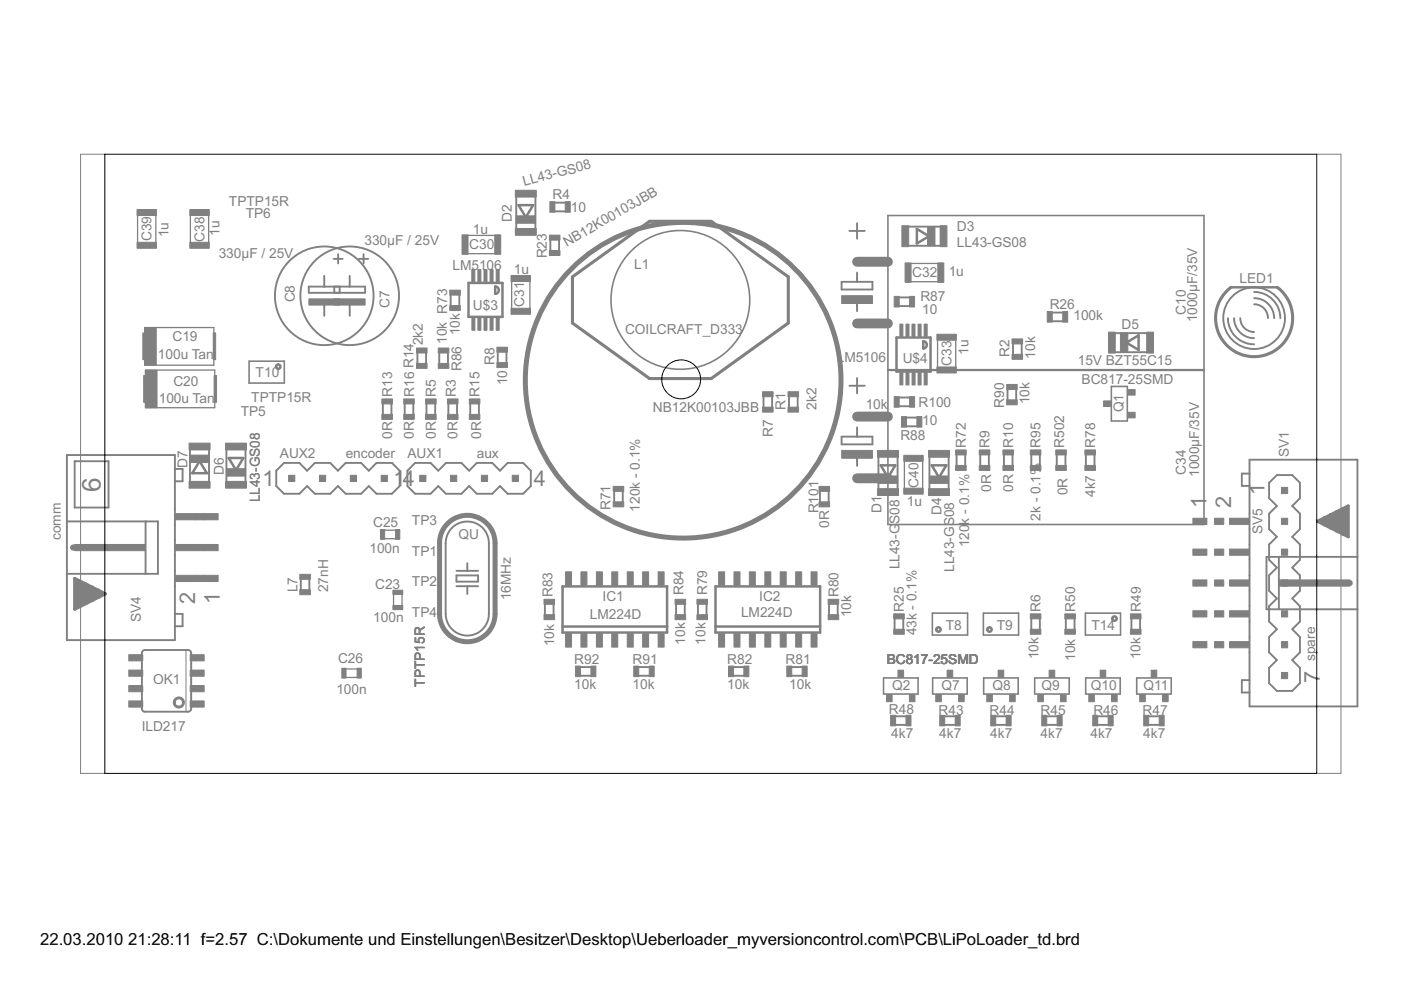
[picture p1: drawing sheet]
<svg xmlns="http://www.w3.org/2000/svg" width="297mm" height="210mm" viewBox="0 0 297 210" stroke-linecap="round" stroke-linejoin="round" font-family="sans-serif">
<defs><g id="words">
<text font-size="6.2" fill="#808080" x="21.4" y="104.3" transform="rotate(-90 21.4 104.3)">6</text>
<g font-size="5.1" fill="#808080">
<text x="55.6" y="103.1">1</text>
<text x="83.4" y="103.1">14</text>
<text x="113.2" y="103.1">4</text>
<text x="255.8" y="107.7" transform="rotate(-90 255.8 107.7)">1</text>
<text x="261" y="107.7" transform="rotate(-90 261 107.7)">2</text>
<text x="268.1" y="104.9" transform="rotate(-90 268.1 104.9)">1</text>
<text x="41.4" y="128.1" transform="rotate(-90 41.4 128.1)">2</text>
<text x="46.6" y="128" transform="rotate(-90 46.6 128)">1</text>
<text x="279.9" y="144.8" transform="rotate(-90 279.9 144.8)">7</text>
</g>
<g font-size="4">
<text x="8.5" y="200.4">22.03.2010</text>
<text x="27.2" y="200.4">21:28:11 f=2.57 C:\Dokumente und Einstellungen\Besitzer\Desktop\Ueberloader_myversioncontrol.com\PCB\LiPoLoader_td.brd</text>
</g>
<g font-size="3.3" fill="#808080">
<text x="111.2" y="39.5" transform="rotate(-15 111.2 39.5)">LL43-GS08</text>
<text x="48.5" y="43.6">TPTP15R</text>
<text x="52.1" y="46.1">TP6</text>
<text x="108.5" y="47.1" transform="rotate(-90 108.5 47.1)">D2</text>
<text x="117.2" y="42.3">R4</text>
<text x="121" y="44.9">10</text>
<text x="32.1" y="51.1" transform="rotate(-90 32.1 51.1)">C39</text>
<text x="35.7" y="50.3" transform="rotate(-90 35.7 50.3)">1u</text>
<text x="43.3" y="51.3" transform="rotate(-90 43.3 51.3)">C38</text>
<text x="46.6" y="49.9" transform="rotate(-90 46.6 49.9)">1u</text>
<text x="77.3" y="52">330µF / 25V</text>
<text x="99.5" y="52.9">C30</text>
<text x="100.3" y="49.5">1u</text>
<text x="120.2" y="52.4" transform="rotate(-30 120.2 52.4)">NB12K00103JBB</text>
<text x="202.9" y="49.1">D3</text>
<text x="202.9" y="52.4">LL43-GS08</text>
<text x="46.4" y="54.7">330µF / 25V</text>
<text x="95.9" y="57.1">LM5106</text>
<text x="108.9" y="58.2">1u</text>
<text x="116" y="54.8" transform="rotate(-90 116 54.8)">R23</text>
<text x="134.4" y="57.1">L1</text>
<text x="193.4" y="58.8">C32</text>
<text x="201.2" y="58.6">1u</text>
<text x="62.5" y="64.1" transform="rotate(-90 62.5 64.1)">C8</text>
<text x="82.6" y="65.3" transform="rotate(-90 82.6 65.3)">C7</text>
<text x="100.3" y="65.7">U$3</text>
<text x="111.2" y="65.1" transform="rotate(-90 111.2 65.1)">C31</text>
<text x="195.1" y="63.9">R87</text>
<text x="222.6" y="65.6">R26</text>
<text x="262.8" y="60.1">LED1</text>
<text x="97.5" y="71.1" transform="rotate(-90 97.5 71.1)">10k</text>
<text x="132.5" y="70.9">COILCRAFT_D333</text>
<text x="195.5" y="66.6">10</text>
<text x="227.6" y="67.8">100k</text>
<text x="237.8" y="69.7">D5</text>
<text x="251.4" y="66.7" transform="rotate(-90 251.4 66.7)">C10</text>
<text x="253.8" y="68.3" transform="rotate(-90 253.8 68.3)">1000µF/35V</text>
<text x="33.5" y="76.1">100u Tan</text>
<text x="36.6" y="72.4">C19</text>
<text x="89.7" y="73.2" transform="rotate(-90 89.7 73.2)">2k2</text>
<text x="94.7" y="72.9" transform="rotate(-90 94.7 72.9)">10k R73</text>
<text x="104.8" y="77.4" transform="rotate(-90 104.8 77.4)">R8</text>
<text x="177.4" y="76.8">LM5106</text>
<text x="191.4" y="76.9">U$4</text>
<text x="201.7" y="77.5" transform="rotate(-90 201.7 77.5)">C33</text>
<text x="205.3" y="75.2" transform="rotate(-90 205.3 75.2)">1u</text>
<text x="214.1" y="75.6" transform="rotate(-90 214.1 75.6)">R2</text>
<text x="219.4" y="76" transform="rotate(-90 219.4 76)">10k</text>
<text x="228.5" y="77.3">15V BZT55C15</text>
<text x="36.8" y="81.8">C20</text>
<text x="54.2" y="79.9">T10</text>
<text x="97.8" y="78.7" transform="rotate(-90 97.8 78.7)">R86</text>
<text x="107.5" y="81.7" transform="rotate(-90 107.5 81.7)">10</text>
<text x="229.3" y="81.4">BC817-25SMD</text>
<text x="33.7" y="85.5">100u Tan</text>
<text x="51" y="88.2">TP5</text>
<text x="53.3" y="85.3">TPTP15R</text>
<text x="83.1" y="84.1" transform="rotate(-90 83.1 84.1)">R13</text>
<text x="87.8" y="84.1" transform="rotate(-90 87.8 84.1)">R16 R14</text>
<text x="92.4" y="84.1" transform="rotate(-90 92.4 84.1)">R5</text>
<text x="96.7" y="84.1" transform="rotate(-90 96.7 84.1)">R3</text>
<text x="101.7" y="84.1" transform="rotate(-90 101.7 84.1)">R15</text>
<text x="138.4" y="87.4">NB12K00103JBB</text>
<text x="166.6" y="86.8" transform="rotate(-90 166.6 86.8)">R1</text>
<text x="173.1" y="86.8" transform="rotate(-90 173.1 86.8)">2k2</text>
<text x="183.6" y="86.6">10k</text>
<text x="194.8" y="86.3">R100</text>
<text x="212.9" y="86.5" transform="rotate(-90 212.9 86.5)">R90</text>
<text x="218.3" y="85.7" transform="rotate(-90 218.3 85.7)">10k</text>
<text x="238.2" y="87.4" transform="rotate(-90 238.2 87.4)">Q1</text>
<text x="83.1" y="93" transform="rotate(-90 83.1 93)">0R</text>
<text x="87.8" y="93" transform="rotate(-90 87.8 93)">0R</text>
<text x="92.4" y="93" transform="rotate(-90 92.4 93)">0R</text>
<text x="97" y="93" transform="rotate(-90 97 93)">0R</text>
<text x="102" y="93.1" transform="rotate(-90 102 93.1)">0R</text>
<text x="163.9" y="92.6" transform="rotate(-90 163.9 92.6)">R7</text>
<text x="190.9" y="93.2">R88</text>
<text x="195.5" y="90.1">10</text>
<text x="204.8" y="95" transform="rotate(-90 204.8 95)">R72</text>
<text x="209.8" y="95" transform="rotate(-90 209.8 95)">R9</text>
<text x="214.8" y="95" transform="rotate(-90 214.8 95)">R10</text>
<text x="220.6" y="95" transform="rotate(-90 220.6 95)">R95</text>
<text x="225.6" y="95" transform="rotate(-90 225.6 95)">R502</text>
<text x="232.2" y="95" transform="rotate(-90 232.2 95)">R78</text>
<text x="39.7" y="99.2" transform="rotate(-90 39.7 99.2)">D7</text>
<text x="47.5" y="100.7" transform="rotate(-90 47.5 100.7)">D6</text>
<text x="59.3" y="97.2">AUX2</text>
<text x="73.3" y="97.2">encoder</text>
<text x="86.4" y="97.2">AUX1</text>
<text x="101.1" y="97.2">aux</text>
<text x="251.4" y="100.7" transform="rotate(-90 251.4 100.7)">C34</text>
<text x="254.2" y="101.1" transform="rotate(-90 254.2 101.1)">1000µF/35V</text>
<text x="273.2" y="96.9" transform="rotate(-90 273.2 96.9)">SV1</text>
<text x="55.1" y="106.5" transform="rotate(-90 55.1 106.5)">LL43-GS08</text>
<text x="192.3" y="107.2">1u</text>
<text x="194.7" y="103.4" transform="rotate(-90 194.7 103.4)">C40</text>
<text x="210.1" y="104.3" transform="rotate(-90 210.1 104.3)">0R</text>
<text x="214.8" y="104.3" transform="rotate(-90 214.8 104.3)">0R</text>
<text x="226.4" y="105" transform="rotate(-90 226.4 105)">0R</text>
<text x="232.2" y="105.4" transform="rotate(-90 232.2 105.4)">4k7</text>
<text x="79.1" y="111.6">C25</text>
<text x="87.3" y="111.2">TP3</text>
<text x="129.4" y="108.2" transform="rotate(-90 129.4 108.2)">R71</text>
<text x="135.6" y="108.5" transform="rotate(-90 135.6 108.5)">120k - 0.1%</text>
<text x="173.5" y="108.9" transform="rotate(-90 173.5 108.9)">R101</text>
<text x="175.8" y="111.9" transform="rotate(-90 175.8 111.9)">0R</text>
<text x="186.9" y="108.8" transform="rotate(-90 186.9 108.8)">D1</text>
<text x="190.7" y="111" transform="rotate(-90 190.7 111)">S08</text>
<text x="199.6" y="109.2" transform="rotate(-90 199.6 109.2)">D4</text>
<text x="220.6" y="110.4" transform="rotate(-90 220.6 110.4)">2k - 0.1%</text>
<text x="267.7" y="113.3" transform="rotate(-90 267.7 113.3)">SV5</text>
<text x="12.9" y="114.5" transform="rotate(-90 12.9 114.5)">comm</text>
<text x="78.3" y="117.2">100n</text>
<text x="87.3" y="117.8">TP1</text>
<text x="97.2" y="114.4">QU</text>
<text x="205.5" y="116" transform="rotate(-90 205.5 116)">120k - 0.1%</text>
<text x="63" y="125.6" transform="rotate(-90 63 125.6)">L7</text>
<text x="69.6" y="125.6" transform="rotate(-90 69.6 125.6)">27nH</text>
<text x="79.5" y="124.9">C23</text>
<text x="87.3" y="124.3">TP2</text>
<text x="190.7" y="120.7" transform="rotate(-90 190.7 120.7)">LL43-G</text>
<text x="202.3" y="121.3" transform="rotate(-90 202.3 121.3)">LL43-GS08</text>
<text x="29.9" y="131.9" transform="rotate(-90 29.9 131.9)">SV4</text>
<text x="79.2" y="132">100n</text>
<text x="87.3" y="130.9">TP4</text>
<text x="108.3" y="127.2" transform="rotate(-90 108.3 127.2)">16MHz</text>
<text x="117.1" y="126.6" transform="rotate(-90 117.1 126.6)">R83</text>
<text x="125.1" y="131.1">LM224D</text>
<text x="127.8" y="127.5">IC1</text>
<text x="144.9" y="126.2" transform="rotate(-90 144.9 126.2)">R84</text>
<text x="150" y="126.2" transform="rotate(-90 150 126.2)">R79</text>
<text x="157.1" y="130.8">LM224D</text>
<text x="161" y="127.5">IC2</text>
<text x="177.8" y="126.6" transform="rotate(-90 177.8 126.6)">R80</text>
<text x="180.4" y="130.9" transform="rotate(-90 180.4 130.9)">10k</text>
<text x="191.7" y="129.7" transform="rotate(-90 191.7 129.7)">R25</text>
<text x="220.6" y="129.7" transform="rotate(-90 220.6 129.7)">R6</text>
<text x="228" y="129.7" transform="rotate(-90 228 129.7)">R50</text>
<text x="241.9" y="129.7" transform="rotate(-90 241.9 129.7)">R49</text>
<text x="117.5" y="137" transform="rotate(-90 117.5 137)">10k</text>
<text x="145.3" y="136.7" transform="rotate(-90 145.3 136.7)">10k</text>
<text x="149.5" y="136.7" transform="rotate(-90 149.5 136.7)">10k</text>
<text x="194.3" y="134.7" transform="rotate(-90 194.3 134.7)">43k - 0.1%</text>
<text x="200.5" y="133.5">T8</text>
<text x="211.3" y="133.5">T9</text>
<text x="231.4" y="133.5">T14</text>
<text x="71.7" y="140.7">C26</text>
<text x="121.8" y="140.7">R92</text>
<text x="134.1" y="140.7">R91</text>
<text x="154.2" y="140.7">R82</text>
<text x="166.6" y="140.7">R81</text>
<text x="188" y="140.9">BC817-25SMD</text>
<text x="220.2" y="139.7" transform="rotate(-90 220.2 139.7)">10k</text>
<text x="227.9" y="140.1" transform="rotate(-90 227.9 140.1)">10k</text>
<text x="241.8" y="139.7" transform="rotate(-90 241.8 139.7)">10k</text>
<text x="278.9" y="140.2" transform="rotate(-90 278.9 140.2)">spare</text>
<text x="32.5" y="145.1">OK1</text>
<text x="71.3" y="147.1">100n</text>
<text x="90" y="145.6" transform="rotate(-90 90 145.6)">TPTP15R</text>
<text x="121.8" y="146.1">10k</text>
<text x="134.1" y="146.1">10k</text>
<text x="154.2" y="146.1">10k</text>
<text x="167.3" y="146.1">10k</text>
<text x="189.2" y="146.3">Q2</text>
<text x="199.6" y="146.3">Q7</text>
<text x="210.4" y="146.3">Q8</text>
<text x="220.8" y="146.3">Q9</text>
<text x="231.3" y="146.3">Q10</text>
<text x="242.5" y="146.3">Q11</text>
<text x="30" y="154.9">ILD217</text>
<text x="188.5" y="151.4">R48</text>
<text x="199" y="151.5">R43</text>
<text x="209.8" y="151.5">R44</text>
<text x="220.6" y="151.5">R45</text>
<text x="231.8" y="151.5">R46</text>
<text x="242.3" y="151.5">R47</text>
<text x="189" y="156.5">4k7</text>
<text x="199.1" y="156.5">4k7</text>
<text x="210" y="156.5">4k7</text>
<text x="220.6" y="156.5">4k7</text>
<text x="231.2" y="156.5">4k7</text>
<text x="242.4" y="156.5">4k7</text>
</g>
</g></defs>
<g fill="#808080" stroke="#808080" stroke-width=".4">
<path d="M275.6 102.4v3.2z"/>
<path d="M275.6 105.6l-1.6 1.7z"/>
<path d="M269.1 105.6l1.6 1.7z"/>
<path d="M274 107.3l1.6 1.6z"/>
<path d="M275.6 108.9v3.3z"/>
<path d="M275.6 112.2l-1.6 1.6z"/>
<path d="M269.1 112.2l1.6 1.6z"/>
<path d="M269.1 108.9v3.3z"/>
<path d="M269.1 108.9l1.6-1.6z"/>
<path d="M270.7 100.7h3.3z"/>
<path d="M274 100.7l1.6 1.7z"/>
<path d="M269.1 102.4l1.6-1.7z"/>
<path d="M269.1 102.4v3.2z"/>
<path d="M274 113.8l1.6 1.6z"/>
<path d="M275.6 115.4v3.3z"/>
<path d="M275.6 118.7l-1.6 1.7z"/>
<path d="M269.1 118.7l1.6 1.7z"/>
<path d="M269.1 115.4v3.3z"/>
<path d="M269.1 115.4l1.6-1.6z"/>
<path d="M275.6 122v3.2z"/>
<path d="M275.6 125.2l-1.6 1.7z"/>
<path d="M269.1 125.2l1.6 1.7z"/>
<path d="M274 126.9l1.6 1.6z"/>
<path d="M275.6 128.5v3.3z"/>
<path d="M275.6 131.8l-1.6 1.6z"/>
<path d="M269.1 131.8l1.6 1.6z"/>
<path d="M269.1 128.5v3.3z"/>
<path d="M269.1 128.5l1.6-1.6z"/>
<path d="M274 120.4l1.6 1.6z"/>
<path d="M269.1 122l1.6-1.6z"/>
<path d="M269.1 122v3.2z"/>
<path d="M274 133.4l1.6 1.7z"/>
<path d="M275.6 135.1v3.2z"/>
<path d="M275.6 138.3l-1.6 1.7z"/>
<path d="M269.1 138.3l1.6 1.7z"/>
<path d="M269.1 135.1v3.2z"/>
<path d="M270.7 133.4l-1.6 1.7z"/>
<path d="M275.6 141.6v3.3z"/>
<path d="M275.6 144.9l-1.6 1.6z"/>
<path d="M270.7 146.5h3.3z"/>
<path d="M269.1 144.9l1.6 1.6z"/>
<path d="M274 140l1.6 1.6z"/>
<path d="M270.7 140l-1.6 1.6z"/>
<path d="M269.1 141.6v3.3z"/>
<path d="M103.7 115.1v15.1z"/>
<path d="M94.5 115.1v15.1z"/>
<path d="M96.8 122v1.3z"/>
<path d="M96.8 122h4.6z"/>
<path d="M101.4 122v1.3z"/>
<path d="M96.8 123.3h4.6z"/>
<path d="M96.8 121h2.3z"/>
<path d="M99.1 121h2.3z"/>
<path d="M96.8 124.3h2.3z"/>
<path d="M99.1 124.3h2.3z"/>
<path d="M99.1 119.4v1.6z"/>
<path d="M99.1 124.3v1.6z"/>
<path d="M30.1 147.3v.7z"/>
<path d="M30.1 144v.7z"/>
<path d="M30.1 140.8v.6z"/>
<path d="M40.5 147.3v.7z"/>
<path d="M40.5 144v.7z"/>
<path d="M40.5 140.8v.6z"/>
<path d="M30.7 137.8h9.2z"/>
<path d="M30.7 150.9h9.2z"/>
<path d="M14.2 121.7h16.7z"/>
<path d="M14.2 110.6v11.1z"/>
<path d="M14.2 110.6h16.7z"/>
<path d="M14.2 96.5v14.1z"/>
<path d="M30.9 110.6v11.1z"/>
<path d="M33.5 110.6v11.1z"/>
<path d="M30.9 121.7h2.6z"/>
<path d="M30.9 110.6h2.6z"/>
<path d="M37.1 117.7v3.3z"/>
<path d="M37.1 111.2v3.3z"/>
<path d="M15.8 107.6h7.2z"/>
<path d="M23 97.8v9.8z"/>
<path d="M15.8 97.8h7.2z"/>
<path d="M15.8 97.8v9.8z"/>
<path d="M14.2 96.5h22.9z"/>
<path d="M37.1 96.5v2.9z"/>
<path d="M14.2 121.7v14z"/>
<path d="M14.2 135.7h22.9z"/>
<path d="M37.1 132.8v2.9z"/>
<path d="M37.1 102h1.6z"/>
<path d="M37.1 102v5.9z"/>
<path d="M38.7 99.4v2.6z"/>
<path d="M37.1 99.4h1.6z"/>
<path d="M37.1 99.4v2.6z"/>
<path d="M37.1 130.2h1.6z"/>
<path d="M37.1 124.3v5.9z"/>
<path d="M38.7 130.2v2.6z"/>
<path d="M37.1 132.8h1.6z"/>
<path d="M37.1 130.2v2.6z"/>
<path d="M77.1 53.9v2z"/>
<path d="M76.1 54.9h2z"/>
<path d="M71.7 53.9v2z"/>
<path d="M70.7 54.9h2z"/>
<path d="M181.7 91.9v.7z"/>
<path d="M178.4 92.6h3.3z"/>
<path d="M178.4 92.6v1.6z"/>
<path d="M178.4 94.2h6.6z"/>
<path d="M185 92.6v1.6z"/>
<path d="M181.7 92.6h3.3z"/>
<path d="M181.7 96.5v1.3z"/>
<path d="M181.7 80.2v3.2z"/>
<path d="M180.1 81.8h3.2z"/>
<path d="M181.7 59.1v.7z"/>
<path d="M178.4 59.8h3.3z"/>
<path d="M178.4 59.8v1.6z"/>
<path d="M178.4 61.4h6.6z"/>
<path d="M185 59.8v1.6z"/>
<path d="M181.7 59.8h3.3z"/>
<path d="M181.7 63.7v1.3z"/>
<path d="M181.7 47.3v3.3z"/>
<path d="M180.1 49h3.2z"/>
<path d="M271.1 118.1h16.7z"/>
<path d="M287.8 118.1v11.1z"/>
<path d="M271.1 129.2h16.7z"/>
<path d="M271.1 118.1v11.1z"/>
<path d="M268.5 118.1v11.1z"/>
<path d="M268.5 118.1h2.6z"/>
<path d="M268.5 129.2h2.6z"/>
<path d="M264.9 112.2v3.2z"/>
<path d="M264.9 118.7v3.3z"/>
<path d="M264.9 125.2v3.3z"/>
<path d="M264.9 131.8v3.3z"/>
<path d="M287.8 129.2v20.6z"/>
<path d="M264.9 149.8h22.9z"/>
<path d="M264.9 146.8v3z"/>
<path d="M287.8 97.5v20.6z"/>
<path d="M264.9 97.5h22.9z"/>
<path d="M264.9 97.5v2.9z"/>
<path d="M263.3 144.2h1.6z"/>
<path d="M263.3 144.2v2.6z"/>
<path d="M263.3 146.8h1.6z"/>
<path d="M264.9 138.3v5.9z"/>
<path d="M264.9 144.2v2.6z"/>
<path d="M263.3 100.4h1.6z"/>
<path d="M264.9 100.4v2.6z"/>
<path d="M263.3 100.4v2.6z"/>
<path d="M263.3 103h1.6z"/>
<path d="M264.9 103v5.9z"/>
<path d="M60.2 98.1h3.3z"/>
<path d="M63.5 98.1l1.6 1.7z"/>
<path d="M65.1 103.1l-1.6 1.6z"/>
<path d="M65.1 99.8l1.7-1.7z"/>
<path d="M66.8 98.1h3.2z"/>
<path d="M70 98.1l1.6 1.7z"/>
<path d="M71.6 103.1l-1.6 1.6z"/>
<path d="M66.8 104.7h3.2z"/>
<path d="M65.1 103.1l1.7 1.6z"/>
<path d="M58.6 99.8v3.3z"/>
<path d="M60.2 98.1l-1.6 1.7z"/>
<path d="M58.6 103.1l1.6 1.6z"/>
<path d="M60.2 104.7h3.3z"/>
<path d="M71.6 99.8l1.7-1.7z"/>
<path d="M73.3 98.1h3.3z"/>
<path d="M76.6 98.1l1.6 1.7z"/>
<path d="M78.2 103.1l-1.6 1.6z"/>
<path d="M73.3 104.7h3.3z"/>
<path d="M71.6 103.1l1.7 1.6z"/>
<path d="M79.8 98.1h3.3z"/>
<path d="M83.1 98.1l1.6 1.7z"/>
<path d="M84.7 99.8v3.3z"/>
<path d="M84.7 103.1l-1.6 1.6z"/>
<path d="M79.8 98.1l-1.6 1.7z"/>
<path d="M78.2 103.1l1.6 1.6z"/>
<path d="M79.8 104.7h3.3z"/>
<path d="M88 98.1h3.3z"/>
<path d="M91.3 98.1l1.6 1.7z"/>
<path d="M92.9 103.1l-1.6 1.6z"/>
<path d="M94.6 98.1l-1.7 1.7z"/>
<path d="M94.6 98.1h3.2z"/>
<path d="M97.8 98.1l1.7 1.7z"/>
<path d="M99.5 103.1l-1.7 1.6z"/>
<path d="M94.6 104.7h3.2z"/>
<path d="M92.9 103.1l1.7 1.6z"/>
<path d="M86.4 99.8v3.3z"/>
<path d="M88 98.1l-1.6 1.7z"/>
<path d="M86.4 103.1l1.6 1.6z"/>
<path d="M88 104.7h3.3z"/>
<path d="M101.1 98.1l-1.6 1.7z"/>
<path d="M101.1 98.1h3.3z"/>
<path d="M104.4 98.1l1.6 1.7z"/>
<path d="M106 103.1l-1.6 1.6z"/>
<path d="M101.1 104.7h3.3z"/>
<path d="M99.5 103.1l1.6 1.6z"/>
<path d="M107.6 98.1h3.3z"/>
<path d="M110.9 98.1l1.6 1.7z"/>
<path d="M112.5 99.8v3.3z"/>
<path d="M112.5 103.1l-1.6 1.6z"/>
<path d="M107.6 98.1l-1.6 1.7z"/>
<path d="M106 103.1l1.6 1.6z"/>
<path d="M107.6 104.7h3.3z"/>
<path d="M224 96.5v2.2z"/>
<path d="M225.9 96.5v2.2z"/>
<path d="M175.7 104.2v2.2z"/>
<path d="M173.8 104.2v2.2z"/>
<path d="M200.3 151.9h2.2z"/>
<path d="M200.3 153.7h2.2z"/>
<path d="M211.1 151.9h2.2z"/>
<path d="M211.1 153.7h2.2z"/>
<path d="M221.9 153.7h2.3z"/>
<path d="M221.9 151.9h2.3z"/>
<path d="M232.7 151.9h2.2z"/>
<path d="M232.7 153.7h2.2z"/>
<path d="M243.5 151.9h2.3z"/>
<path d="M243.5 153.7h2.3z"/>
<path d="M189.9 151.9h2.2z"/>
<path d="M189.9 153.7h2.2z"/>
<path d="M241.7 131.2v2.2z"/>
<path d="M239.9 131.2v2.2z"/>
<path d="M227.8 131.2v2.2z"/>
<path d="M226 131.2v2.2z"/>
<path d="M65.6 122.8v2.3z"/>
<path d="M63.8 122.8v2.3z"/>
<path d="M118.5 50.9v2.2z"/>
<path d="M116.7 50.9v2.2z"/>
<path d="M223.1 68.1h2.2z"/>
<path d="M223.1 66.3h2.2z"/>
<path d="M236.4 70.6h6.8z"/>
<path d="M236.4 74.7h6.8z"/>
<path d="M189.7 131.2v2.2z"/>
<path d="M191.5 131.2v2.2z"/>
<path d="M30.1 148v2.2z"/>
<path d="M30.1 144.7v2.6z"/>
<path d="M30.1 141.4v2.6z"/>
<path d="M30.1 138.5v2.3z"/>
<path d="M40.5 148v2.2z"/>
<path d="M40.5 144.7v2.6z"/>
<path d="M40.5 141.4v2.6z"/>
<path d="M40.5 138.5v2.3z"/>
<path d="M37.1 121v3.3z"/>
<path d="M37.1 114.5v3.2z"/>
<path d="M37.1 107.9v3.3z"/>
<path d="M149.8 128.1v2.2z"/>
<path d="M148 128.1v2.2z"/>
<path d="M177.6 128.1v2.2z"/>
<path d="M175.8 128.1v2.2z"/>
<path d="M167.9 143.3h2.2z"/>
<path d="M167.9 141.4h2.2z"/>
<path d="M155.5 143.3h2.2z"/>
<path d="M155.5 141.4h2.2z"/>
<path d="M117.4 128.1v2.2z"/>
<path d="M115.5 128.1v2.2z"/>
<path d="M145.2 128.1v2.2z"/>
<path d="M143.3 128.1v2.2z"/>
<path d="M109.5 41.7v6.8z"/>
<path d="M113.5 41.7v6.8z"/>
<path d="M117.6 43h2.2z"/>
<path d="M117.6 44.8h2.2z"/>
<path d="M107.4 74.7v2.2z"/>
<path d="M105.5 74.7v2.2z"/>
<path d="M95 74.8v2.2z"/>
<path d="M93.1 74.8v2.2z"/>
<path d="M190.6 64.9h2.3z"/>
<path d="M190.6 63.1h2.3z"/>
<path d="M192.2 90.4h2.2z"/>
<path d="M192.2 88.5h2.2z"/>
<path d="M215.5 82.5v2.3z"/>
<path d="M213.6 82.5v2.3z"/>
<path d="M216.6 72.9v2.2z"/>
<path d="M214.8 72.9v2.2z"/>
<path d="M74.1 58.5v2.3z"/>
<path d="M70.9 60.8h3.2z"/>
<path d="M70.9 60.8v1.3z"/>
<path d="M70.9 62.1h6.5z"/>
<path d="M77.4 60.8v1.3z"/>
<path d="M74.1 60.8h3.3z"/>
<path d="M74.1 64.4v2.6z"/>
<path d="M68.7 58.5v2.3z"/>
<path d="M65.5 60.8h3.2z"/>
<path d="M65.5 60.8v1.3z"/>
<path d="M65.5 62.1h6.5z"/>
<path d="M72 60.8v1.3z"/>
<path d="M68.7 60.8h3.3z"/>
<path d="M68.7 64.4v2.6z"/>
<path d="M181.7 97.5v1.3z"/>
<path d="M181.7 90.6v1.3z"/>
<path d="M192.6 52.1h6.8z"/>
<path d="M192.6 48h6.8z"/>
<path d="M186.2 96.9v6.8z"/>
<path d="M190.3 96.9v6.8z"/>
<path d="M197.1 96.9v6.8z"/>
<path d="M201.1 96.9v6.8z"/>
<path d="M181.7 64.7v1.3z"/>
<path d="M181.7 57.8v1.3z"/>
<path d="M220.5 131.2v2.2z"/>
<path d="M218.7 131.2v2.2z"/>
<path d="M96.9 85.6v2.3z"/>
<path d="M95.1 85.6v2.3z"/>
<path d="M92.3 85.6v2.3z"/>
<path d="M90.4 85.6v2.3z"/>
<path d="M207.8 96.5v2.2z"/>
<path d="M209.7 96.5v2.2z"/>
<path d="M212.9 96.5v2.2z"/>
<path d="M214.7 96.5v2.2z"/>
<path d="M264.9 108.9v3.3z"/>
<path d="M264.9 115.4v3.3z"/>
<path d="M264.9 122v3.2z"/>
<path d="M264.9 135.1v3.2z"/>
<path d="M264.9 128.5v3.3z"/>
<path d="M163.7 84.1v2.2z"/>
<path d="M161.9 84.1v2.2z"/>
<path d="M83 85.6v2.3z"/>
<path d="M81.2 85.6v2.3z"/>
<path d="M99.7 85.6v2.3z"/>
<path d="M101.5 85.6v2.3z"/>
<path d="M85.8 85.6v2.3z"/>
<path d="M87.6 85.6v2.3z"/>
<path d="M97.4 62.6v2.2z"/>
<path d="M95.5 62.6v2.2z"/>
<path d="M135.4 143.3h2.2z"/>
<path d="M135.4 141.4h2.2z"/>
<path d="M123.1 143.3h2.2z"/>
<path d="M123.1 141.4h2.2z"/>
<path d="M220.5 96.5v2.2z"/>
<path d="M218.7 96.5v2.2z"/>
<path d="M190.6 86.1h2.3z"/>
<path d="M190.6 84.3h2.3z"/>
<path d="M130.2 104.2v2.2z"/>
<path d="M132 104.2v2.2z"/>
<path d="M202.8 96.5v2.2z"/>
<path d="M204.6 96.5v2.2z"/>
<path d="M232.1 96.5v2.2z"/>
<path d="M230.2 96.5v2.2z"/>
<path d="M44.3 95.3v6.8z"/>
<path d="M40.3 95.3v6.8z"/>
<path d="M48 95.3v6.8z"/>
<path d="M52 95.3v6.8z"/>
<path d="M169.1 84.1v2.2z"/>
<path d="M167.3 84.1v2.2z"/>
<path d="M88.5 74.8v2.2z"/>
<path d="M90.3 74.8v2.2z"/>
</g>
<g fill="#808080" stroke="#808080" stroke-width="1.1">
<path d="M105 115.1v15.1z"/>
<path d="M93.2 115.1v15.1z"/>
</g>
<g fill="none" stroke="#808080" stroke-width=".4">
<path d="M260.3 67.5a5.5 5.5 0 0 0 5.6 5.5M261.6 67.5a4.2 4.2 0 0 0 4.3 4.2M263 67.5a2.96 2.96 0 0 0 2.9 2.9M265.9 64.5a2.93 2.93 0 0 1 2.9 3M265.9 63.2a4.3 4.3 0 0 1 4.3 4.3M265.9 61.9a5.6 5.6 0 0 1 5.6 5.6M94.5 115.1a4.6 4.6 0 0 1 4.6-4.5 4.6 4.6 0 0 1 4.6 4.5M30.7 137.8l-.4 .1-.2 .6M39.9 137.8l.4 .1 .2 .6M94.5 130.2a4.6 4.6 0 0 0 4.6 4.6 4.6 4.6 0 0 0 4.6-4.6M30.1 150.2l.2 .6 .4 .1M40.5 150.2l-.1 .4-.5 .3"/>
<circle cx="68.7" cy="62.7" r="10.5"/>
<circle cx="74.1" cy="62.7" r="10.5"/>
<circle cx="265.9" cy="67.5" r="6.5"/>
</g>
<g fill="none" stroke="#808080" stroke-width="1.1">
<path d="M93.2 115.1a5.9 5.9 0 0 1 5.9-5.8 5.9 5.9 0 0 1 5.9 5.8M93.2 130.2a5.9 5.9 0 0 0 5.9 5.9 5.9 5.9 0 0 0 5.9-5.9"/>
<circle cx="144.8" cy="80.6" r="33.5"/>
</g>
<g fill="#808080" stroke="#808080" stroke-width=".66">
<path d="M121.4 58.7l16.3-11.8z"/>
<path d="M150.8 46.9l16.3 11.8z"/>
<path d="M150.8 80.3l16.3-11.8z"/>
<path d="M121.4 68.5l16.3 11.8z"/>
<path d="M137.7 46.9h13.1z"/>
<path d="M137.7 80.3h13.1z"/>
<path d="M15.8 122.6v6.6z"/>
<path d="M15.8 122.6l6.6 3.3z"/>
<path d="M15.8 129.2l6.6-3.3z"/>
<path d="M285.9 107.3v6.5z"/>
<path d="M279.3 110.5l6.6 3.3z"/>
<path d="M279.3 110.5l6.6-3.2z"/>
<path d="M121.4 58.7v9.8z"/>
<path d="M167.1 58.7v9.8z"/>
</g>
<circle cx="144.2" cy="63.6" r="14.7" fill="none" stroke="#808080" stroke-width=".34"/>
<g fill="#808080" stroke="#808080" stroke-width=".53">
<path d="M261 60.9h9.8z"/>
<path d="M238.8 72.6l2.6-1.5z"/>
<path d="M238.8 72.6l2.6 1.6z"/>
<path d="M241.4 71.1v3.1z"/>
<path d="M109.9 43.5l1.6 2.6z"/>
<path d="M113 43.5l-1.5 2.6z"/>
<path d="M109.9 43.5h3.1z"/>
<path d="M194.4 51.6l2.6-1.5z"/>
<path d="M194.4 48.5l2.6 1.6z"/>
<path d="M194.4 48.5v3.1z"/>
<path d="M186.7 98.7l1.6 2.5z"/>
<path d="M189.8 98.7l-1.5 2.5z"/>
<path d="M186.7 98.7h3.1z"/>
<path d="M197.5 98.7l1.6 2.5z"/>
<path d="M200.6 98.7l-1.5 2.5z"/>
<path d="M197.5 98.7h3.1z"/>
<path d="M99.3 67.2h7.2z"/>
<path d="M99.3 60v7.2z"/>
<path d="M99.3 60h7.2z"/>
<path d="M106.5 60v7.2z"/>
<path d="M105 60.7v1.6z"/>
<path d="M190.1 78.8h7.2z"/>
<path d="M190.1 71.6v7.2z"/>
<path d="M190.1 71.6h7.2z"/>
<path d="M197.3 71.6v7.2z"/>
<path d="M195.7 72.3v1.6z"/>
<path d="M42.3 97.8l1.6 2.5z"/>
<path d="M42.3 97.8l-1.5 2.5z"/>
<path d="M40.8 100.3h3.1z"/>
<path d="M48.5 97.1l1.5 2.6z"/>
<path d="M51.6 97.1l-1.6 2.6z"/>
<path d="M48.5 97.1h3.1z"/>
<path d="M119.3 134.1h22.1z"/>
<path d="M119.3 132.8v1.3z"/>
<path d="M119.3 124.3v8.5z"/>
<path d="M119.3 132.8h22.1z"/>
<path d="M141.4 124.3v8.5z"/>
<path d="M141.4 132.8v1.3z"/>
<path d="M119.3 124.3h22.1z"/>
<path d="M151.7 134.1h22.2z"/>
<path d="M151.7 132.8v1.3z"/>
<path d="M151.7 124.3v8.5z"/>
<path d="M151.7 132.8h22.2z"/>
<path d="M173.9 124.3v8.5z"/>
<path d="M173.9 132.8v1.3z"/>
<path d="M151.7 124.3h22.2z"/>
</g>
<path d="M261 60.9a8.2 8.2 0 0 0-1.2 12.1 8.2 8.2 0 0 0 12.1 0 8.2 8.2 0 0 0-1.1-12.1" fill="none" stroke="#808080" stroke-width=".66"/>
<g fill="#808080" stroke="#808080" stroke-width=".21">
<path d="M237.6 70.6h1.5v4.1h-1.5z"/>
<path d="M15.8 115.4h15.1v1.4h-15.1z"/>
<path d="M15.8 123h1.3v5.8h-1.3z"/>
<path d="M17.1 123.6h1.3v4.6h-1.3z"/>
<path d="M18.4 124.3h1.3v3.2h-1.3z"/>
<path d="M19.7 124.9h1.4v2h-1.4z"/>
<path d="M21.1 125.6h.6v.6h-.6z"/>
<path d="M41.3 122h2v1.3h-2z"/>
<path d="M41.3 115.4h2v1.4h-2z"/>
<path d="M41.3 108.9h2v1.3h-2z"/>
<path d="M109.5 45.8h4v1.5h-4z"/>
<path d="M178.5 95.5h6.5v1.7h-6.5z"/>
<path d="M196.7 48h1.5v4.1h-1.5z"/>
<path d="M186.2 100.9h4.1v1.6h-4.1z"/>
<path d="M197.1 100.9h4v1.6h-4z"/>
<path d="M178.5 62.7h6.5v1.6h-6.5z"/>
<path d="M271.1 123h15.1v1.3h-15.1z"/>
<path d="M284.5 107.6h1.4v5.9h-1.4z"/>
<path d="M283.2 108.2h1.3v4.6h-1.3z"/>
<path d="M281.9 108.9h1.3v3.3h-1.3z"/>
<path d="M280.6 109.6h1.3v1.9h-1.3z"/>
<path d="M280 110.2h.6v.6h-.6z"/>
<path d="M257.5 109.9h2v1.3h-2z"/>
<path d="M257.5 116.4h2v1.3h-2z"/>
<path d="M257.5 123h2v1.3h-2z"/>
<path d="M257.5 129.5h2v1.3h-2z"/>
<path d="M257.5 136h2v1.4h-2z"/>
<path d="M40.3 96.5h4v1.6h-4z"/>
<path d="M48 99.4h4.1v1.5h-4.1z"/>
<path d="M271.7 109.9h1.3v1.3h-1.3z"/>
<path d="M271.7 103.3h1.3v1.3h-1.3z"/>
<path d="M271.7 116.4h1.3v1.3h-1.3z"/>
<path d="M271.7 129.5h1.3v1.3h-1.3z"/>
<path d="M271.7 123h1.3v1.3h-1.3z"/>
<path d="M271.7 136h1.3v1.4h-1.3z"/>
<path d="M271.7 142.6h1.3v1.3h-1.3z"/>
<path d="M119.9 134.4h1.3v2.8h-1.3z"/>
<path d="M123.2 134.4h1.2v2.8h-1.2z"/>
<path d="M126.4 134.4h1.3v2.8h-1.3z"/>
<path d="M129.7 134.4h1.3v2.8h-1.3z"/>
<path d="M129.7 121.2h1.3v2.9h-1.3z"/>
<path d="M126.4 121.2h1.3v2.9h-1.3z"/>
<path d="M123.2 121.2h1.2v2.9h-1.2z"/>
<path d="M119.9 121.2h1.3v2.9h-1.3z"/>
<path d="M133 134.4h1.3v2.8h-1.3z"/>
<path d="M136.2 134.4h1.3v2.8h-1.3z"/>
<path d="M139.5 134.4h1.3v2.8h-1.3z"/>
<path d="M139.5 121.2h1.3v2.9h-1.3z"/>
<path d="M136.2 121.2h1.3v2.9h-1.3z"/>
<path d="M133 121.2h1.3v2.9h-1.3z"/>
<path d="M152.4 134.4h1.2v2.8h-1.2z"/>
<path d="M155.6 134.4h1.3v2.8h-1.3z"/>
<path d="M158.9 134.4h1.2v2.8h-1.2z"/>
<path d="M162.2 134.4h1.2v2.8h-1.2z"/>
<path d="M162.2 121.2h1.2v2.9h-1.2z"/>
<path d="M158.9 121.2h1.2v2.9h-1.2z"/>
<path d="M155.6 121.2h1.3v2.9h-1.3z"/>
<path d="M152.4 121.2h1.2v2.9h-1.2z"/>
<path d="M165.4 134.4h1.3v2.8h-1.3z"/>
<path d="M168.7 134.4h1.3v2.8h-1.3z"/>
<path d="M172 134.4h1.2v2.8h-1.2z"/>
<path d="M172 121.2h1.2v2.9h-1.2z"/>
<path d="M168.7 121.2h1.3v2.9h-1.3z"/>
<path d="M165.4 121.2h1.3v2.9h-1.3z"/>
<path d="M223.8 98.7h2.3v1h-2.3z"/>
<path d="M223.8 95.4h2.3v1.1h-2.3z"/>
<path d="M173.7 103.1h2.2v1.1h-2.2z"/>
<path d="M173.7 106.4h2.2v1.1h-2.2z"/>
<path d="M30.3 70.6h.5v5.7h-.5z"/>
<path d="M45.2 70.6h.5v5.7h-.5z"/>
<path d="M30.7 69.4h2.4v8h-2.4z"/>
<path d="M83.3 125.1h2.1v.9h-2.1z"/>
<path d="M83.3 128.4h2.1v.9h-2.1z"/>
<path d="M80.7 112.3h.9v2h-.9z"/>
<path d="M83.9 112.3h.9v2h-.9z"/>
<path d="M75.7 141.7h.9v2.1h-.9z"/>
<path d="M72.5 141.7h.9v2.1h-.9z"/>
<path d="M199.2 151.7h1.1v2.2h-1.1z"/>
<path d="M202.5 151.7h1.1v2.2h-1.1z"/>
<path d="M210.1 151.7h1v2.2h-1z"/>
<path d="M213.3 151.7h1.1v2.2h-1.1z"/>
<path d="M224.1 151.7h1.1v2.2h-1.1z"/>
<path d="M220.9 151.7h1v2.2h-1z"/>
<path d="M231.7 151.7h1v2.2h-1z"/>
<path d="M234.9 151.7h1.1v2.2h-1.1z"/>
<path d="M242.5 151.7h1v2.2h-1z"/>
<path d="M245.8 151.7h1v2.2h-1z"/>
<path d="M188.8 151.7h1.1v2.2h-1.1z"/>
<path d="M192.1 151.7h1v2.2h-1z"/>
<path d="M200.8 142.1h1.2v1.5h-1.2z"/>
<path d="M203.2 147.3h1.2v1.5h-1.2z"/>
<path d="M198.4 147.3h1.2v1.5h-1.2z"/>
<path d="M239.7 130.2h2.2v1h-2.2z"/>
<path d="M239.7 133.4h2.2v1.1h-2.2z"/>
<path d="M225.8 130.2h2.2v1h-2.2z"/>
<path d="M225.8 133.4h2.2v1.1h-2.2z"/>
<path d="M63.6 121.8h2.2v1h-2.2z"/>
<path d="M63.6 125h2.2v1.1h-2.2z"/>
<path d="M116.5 49.8h2.2v1.1h-2.2z"/>
<path d="M116.5 53.1h2.2v1.1h-2.2z"/>
<path d="M225.3 66.1h1.1v2.2h-1.1z"/>
<path d="M222 66.1h1.1v2.2h-1.1z"/>
<path d="M235 70.4h1.5v4.5h-1.5z"/>
<path d="M243.1 70.4h1.5v4.5h-1.5z"/>
<path d="M189.5 133.4h2.2v1.1h-2.2z"/>
<path d="M189.5 130.2h2.2v1h-2.2z"/>
<path d="M27.3 138.8h3v1.3h-3z"/>
<path d="M40.3 148.6h3v1.3h-3z"/>
<path d="M40.3 145.4h3v1.3h-3z"/>
<path d="M40.3 142.1h3v1.3h-3z"/>
<path d="M40.3 138.8h3v1.3h-3z"/>
<path d="M27.3 142.1h3v1.3h-3z"/>
<path d="M27.3 145.4h3v1.3h-3z"/>
<path d="M27.3 148.6h3v1.3h-3z"/>
<path d="M37.1 122h4.2v1.3h-4.2z"/>
<path d="M43.3 122h2.9v1.3h-2.9z"/>
<path d="M37.1 115.4h4.2v1.4h-4.2z"/>
<path d="M43.3 115.4h2.9v1.4h-2.9z"/>
<path d="M37.1 108.9h4.2v1.3h-4.2z"/>
<path d="M43.3 108.9h2.9v1.3h-2.9z"/>
<path d="M147.8 127.1h2.2v1h-2.2z"/>
<path d="M147.8 130.3h2.2v1.1h-2.2z"/>
<path d="M175.6 127.1h2.2v1h-2.2z"/>
<path d="M175.6 130.3h2.2v1.1h-2.2z"/>
<path d="M170.1 141.2h1v2.3h-1z"/>
<path d="M166.8 141.2h1.1v2.3h-1.1z"/>
<path d="M157.7 141.2h1.1v2.3h-1.1z"/>
<path d="M154.5 141.2h1v2.3h-1z"/>
<path d="M115.3 127.1h2.3v1h-2.3z"/>
<path d="M115.3 130.3h2.3v1.1h-2.3z"/>
<path d="M143.1 127.1h2.3v1h-2.3z"/>
<path d="M143.1 130.3h2.3v1.1h-2.3z"/>
<path d="M109.3 48.5h4.4v1.4h-4.4z"/>
<path d="M109.3 40.3h4.4v1.5h-4.4z"/>
<path d="M116.6 42.8h1v2.2h-1z"/>
<path d="M119.8 42.8h1.1v2.2h-1.1z"/>
<path d="M105.3 73.6h2.3v1.1h-2.3z"/>
<path d="M105.3 76.9h2.3v1h-2.3z"/>
<path d="M98 49.8h1.2v4.1h-1.2z"/>
<path d="M104.9 49.8h1.3v4.1h-1.3z"/>
<path d="M108.4 65.4h4.1v1.2h-4.1z"/>
<path d="M108.4 58.4h4.1v1.3h-4.1z"/>
<path d="M92.9 73.8h2.3v1h-2.3z"/>
<path d="M92.9 77h2.3v1.1h-2.3z"/>
<path d="M192.8 62.8h1.1v2.3h-1.1z"/>
<path d="M189.6 62.8h1v2.3h-1z"/>
<path d="M194.4 88.3h1.1v2.3h-1.1z"/>
<path d="M191.1 88.3h1.1v2.3h-1.1z"/>
<path d="M191.9 55.8h1.3v4.1h-1.3z"/>
<path d="M198.8 55.8h1.3v4.1h-1.3z"/>
<path d="M213.4 81.5h2.3v1.1h-2.3z"/>
<path d="M213.4 84.8h2.3v1h-2.3z"/>
<path d="M198.6 77.8h4.2v1.3h-4.2z"/>
<path d="M198.6 70.9h4.2v1.2h-4.2z"/>
<path d="M214.6 71.9h2.2v1h-2.2z"/>
<path d="M214.6 75.1h2.2v1.1h-2.2z"/>
<path d="M70.9 63.4h6.5v1.3h-6.5z"/>
<path d="M65.5 63.4h6.5v1.3h-6.5z"/>
<path d="M199.3 47.9h1.5v4.4h-1.5z"/>
<path d="M191.2 47.9h1.5v4.4h-1.5z"/>
<path d="M186.1 103.6h4.4v1.5h-4.4z"/>
<path d="M186.1 95.5h4.4v1.4h-4.4z"/>
<path d="M196.9 103.6h4.4v1.5h-4.4z"/>
<path d="M196.9 95.5h4.4v1.4h-4.4z"/>
<path d="M30.5 79.6h.5v5.7h-.5z"/>
<path d="M45.4 79.6h.5v5.7h-.5z"/>
<path d="M30.8 78.5h2.5v7.9h-2.5z"/>
<path d="M211.6 142.1h1.2v1.5h-1.2z"/>
<path d="M214.1 147.3h1.1v1.5h-1.1z"/>
<path d="M209.2 147.3h1.2v1.5h-1.2z"/>
<path d="M222.4 142.1h1.2v1.5h-1.2z"/>
<path d="M224.9 147.3h1.1v1.5h-1.1z"/>
<path d="M220 147.3h1.2v1.5h-1.2z"/>
<path d="M233.3 142.1h1.1v1.5h-1.1z"/>
<path d="M235.7 147.3h1.2v1.5h-1.2z"/>
<path d="M230.8 147.3h1.2v1.5h-1.2z"/>
<path d="M244.1 142.1h1.2v1.5h-1.2z"/>
<path d="M246.5 147.3h1.2v1.5h-1.2z"/>
<path d="M241.6 147.3h1.2v1.5h-1.2z"/>
<path d="M218.4 130.2h2.3v1h-2.3z"/>
<path d="M218.4 133.4h2.3v1.1h-2.3z"/>
<path d="M94.9 84.6h2.2v1h-2.2z"/>
<path d="M94.9 87.9h2.2v1h-2.2z"/>
<path d="M90.2 84.6h2.3v1h-2.3z"/>
<path d="M90.2 87.9h2.3v1h-2.3z"/>
<path d="M207.6 98.7h2.3v1h-2.3z"/>
<path d="M207.6 95.4h2.3v1.1h-2.3z"/>
<path d="M212.6 98.7h2.3v1h-2.3z"/>
<path d="M212.6 95.4h2.3v1.1h-2.3z"/>
<path d="M260.7 109.9h4.2v1.3h-4.2z"/>
<path d="M252.9 109.9h3v1.3h-3z"/>
<path d="M260.7 116.4h4.2v1.3h-4.2z"/>
<path d="M252.9 116.4h3v1.3h-3z"/>
<path d="M260.7 123h4.2v1.3h-4.2z"/>
<path d="M252.9 123h3v1.3h-3z"/>
<path d="M260.7 129.5h4.2v1.3h-4.2z"/>
<path d="M252.9 129.5h3v1.3h-3z"/>
<path d="M260.7 136h4.2v1.4h-4.2z"/>
<path d="M252.9 136h3v1.4h-3z"/>
<path d="M67.7 100.8h1.3v1.3h-1.3z"/>
<path d="M61.2 100.8h1.3v1.3h-1.3z"/>
<path d="M74.3 100.8h1.3v1.3h-1.3z"/>
<path d="M80.8 100.8h1.3v1.3h-1.3z"/>
<path d="M161.7 83.1h2.2v1h-2.2z"/>
<path d="M161.7 86.3h2.2v1.1h-2.2z"/>
<path d="M81 84.6h2.2v1h-2.2z"/>
<path d="M81 87.9h2.2v1h-2.2z"/>
<path d="M99.5 87.9h2.2v1h-2.2z"/>
<path d="M99.5 84.6h2.2v1h-2.2z"/>
<path d="M85.6 87.9h2.2v1h-2.2z"/>
<path d="M85.6 84.6h2.2v1h-2.2z"/>
<path d="M105.2 57.1h.6v2.6h-.6z"/>
<path d="M103.9 57.1h.6v2.6h-.6z"/>
<path d="M102.6 57.1h.7v2.6h-.7z"/>
<path d="M101.3 57.1h.7v2.6h-.7z"/>
<path d="M100 57.1h.7v2.6h-.7z"/>
<path d="M100.1 67.4h.6v2.6h-.6z"/>
<path d="M101.3 67.4h.7v2.6h-.7z"/>
<path d="M102.6 67.4h.7v2.6h-.7z"/>
<path d="M103.9 67.4h.6v2.6h-.6z"/>
<path d="M105.2 67.4h.6v2.6h-.6z"/>
<path d="M195.9 68.7h.7v2.6h-.7z"/>
<path d="M194.6 68.7h.7v2.6h-.7z"/>
<path d="M193.4 68.7h.6v2.6h-.6z"/>
<path d="M192.1 68.7h.6v2.6h-.6z"/>
<path d="M190.8 68.7h.6v2.6h-.6z"/>
<path d="M190.8 79h.6v2.6h-.6z"/>
<path d="M192.1 79h.6v2.6h-.6z"/>
<path d="M193.4 79h.6v2.6h-.6z"/>
<path d="M194.6 79h.7v2.6h-.7z"/>
<path d="M195.9 79h.7v2.6h-.7z"/>
<path d="M95.4 61.5h2.2v1.1h-2.2z"/>
<path d="M95.4 64.8h2.2v1h-2.2z"/>
<path d="M137.6 141.2h1.1v2.3h-1.1z"/>
<path d="M134.4 141.2h1v2.3h-1z"/>
<path d="M125.3 141.2h1v2.3h-1z"/>
<path d="M122 141.2h1.1v2.3h-1.1z"/>
<path d="M218.4 95.4h2.3v1.1h-2.3z"/>
<path d="M218.4 98.7h2.3v1h-2.3z"/>
<path d="M40.3 44.4h4.1v1.3h-4.1z"/>
<path d="M40.3 51.4h4.1v1.2h-4.1z"/>
<path d="M29.1 44.4h4.1v1.3h-4.1z"/>
<path d="M29.1 51.4h4.1v1.2h-4.1z"/>
<path d="M191.6 96.5h4.1v1.3h-4.1z"/>
<path d="M191.6 103.5h4.1v1.3h-4.1z"/>
<path d="M192.8 84.1h1.1v2.2h-1.1z"/>
<path d="M189.6 84.1h1v2.2h-1z"/>
<path d="M130 106.4h2.2v1.1h-2.2z"/>
<path d="M130 103.1h2.2v1.1h-2.2z"/>
<path d="M202.6 98.7h2.3v1h-2.3z"/>
<path d="M202.6 95.4h2.3v1.1h-2.3z"/>
<path d="M230 95.4h2.3v1.1h-2.3z"/>
<path d="M230 98.7h2.3v1h-2.3z"/>
<path d="M234 85h1.5v1.2h-1.5z"/>
<path d="M239.1 82.6h1.6v1.2h-1.6z"/>
<path d="M239.1 87.4h1.6v1.2h-1.6z"/>
<path d="M40.1 94h4.4v1.4h-4.4z"/>
<path d="M40.1 102.1h4.4v1.4h-4.4z"/>
<path d="M47.8 102.1h4.5v1.4h-4.5z"/>
<path d="M47.8 94h4.5v1.4h-4.5z"/>
<path d="M95.5 100.8h1.3v1.3h-1.3z"/>
<path d="M89 100.8h1.3v1.3h-1.3z"/>
<path d="M102.1 100.8h1.3v1.3h-1.3z"/>
<path d="M108.6 100.8h1.3v1.3h-1.3z"/>
<path d="M190.4 142.1h1.2v1.5h-1.2z"/>
<path d="M192.8 147.3h1.2v1.5h-1.2z"/>
<path d="M188 147.3h1.1v1.5h-1.1z"/>
<path d="M167.1 83.1h2.2v1h-2.2z"/>
<path d="M167.1 86.3h2.2v1.1h-2.2z"/>
<path d="M88.3 77h2.3v1.1h-2.3z"/>
<path d="M88.3 73.8h2.3v1h-2.3z"/>
</g>
<g fill="#808080" stroke="#808080" stroke-width=".21">
<path d="M39.4 137.8v13.1z"/>
<path d="M17.1 164h5.1z"/>
<path d="M17.1 32.7v131.3z"/>
<path d="M17.1 32.7h5.1z"/>
<path d="M284.3 32.7v131.3z"/>
<path d="M279.2 164h5.1z"/>
<path d="M279.2 32.7h5.1z"/>
<path d="M37.1 148.1a1.18 1.18 0 0 1 1.9 .3 1.18 1.18 0 0 1-.8 1.7 1.18 1.18 0 0 1-1.5-1.2h.4a.78 .78 0 0 1 1.1-.7 .78 .78 0 0 1 .3 1.3 .78 .78 0 0 1-1.3-.3l-.1-.3h-.4z" fill-rule="evenodd"/>
<path d="M58.6 77.3a.63 .63 0 0 1 .9 .1 .63 .63 0 0 1-.4 .9 .63 .63 0 0 1-.7-.6h.3a.3 .3 0 0 1 .4-.2 .3 .3 0 0 1 .1 .5 .3 .3 0 0 1-.5-.1v-.2h-.3z" fill-rule="evenodd"/>
<path d="M198.5 133a.63 .63 0 0 1 1 .2 .63 .63 0 0 1-.4 .9 .63 .63 0 0 1-.8-.6h.4a.3 .3 0 0 1 .4-.3 .3 .3 0 0 1 .1 .5 .3 .3 0 0 1-.5-.1v-.1h-.4z" fill-rule="evenodd"/>
<path d="M209.4 133a.63 .63 0 0 1 .9 .2 .63 .63 0 0 1-.4 .9 .63 .63 0 0 1-.8-.6h.4a.31 .31 0 0 1 .4-.4 .31 .31 0 0 1 .1 .5 .31 .31 0 0 1-.5 0l-.4-.1z" fill-rule="evenodd"/>
<path d="M235.9 130.7a.62 .62 0 0 1 .9 .2 .62 .62 0 0 1-.4 .9 .62 .62 0 0 1-.7-.7h.3a.3 .3 0 0 1 .4-.2 .3 .3 0 0 1 .1 .5 .3 .3 0 0 1-.5-.1v-.2h-.3z" fill-rule="evenodd"/>
</g>
<g fill="#808080" stroke="#808080" stroke-width="1.3">
<path d="M15.5 116.1h.7z"/>
<path d="M285.5 123.6h.7z"/>
</g>
<g fill="#808080" stroke="#808080" stroke-width=".34">
<path d="M188.3 78.5h67z"/>
<path d="M188.3 111.2h67z"/>
<path d="M188.3 78.5v32.7z"/>
<path d="M255.3 78.5v32.7z"/>
<path d="M188.3 45.7h67z"/>
<path d="M188.3 78.4h67z"/>
<path d="M188.3 45.7v32.7z"/>
<path d="M255.3 45.7v32.7z"/>
<path d="M205.1 143.7v3.5z"/>
<path d="M197.7 147.2h7.4z"/>
<path d="M197.7 143.7v3.5z"/>
<path d="M197.7 143.7h7.4z"/>
<path d="M215.9 143.7v3.5z"/>
<path d="M208.6 147.2h7.3z"/>
<path d="M208.6 143.7v3.5z"/>
<path d="M208.6 143.7h7.3z"/>
<path d="M226.7 143.7v3.5z"/>
<path d="M219.4 147.2h7.3z"/>
<path d="M219.4 143.7v3.5z"/>
<path d="M219.4 143.7h7.3z"/>
<path d="M237.5 143.7v3.5z"/>
<path d="M230.2 147.2h7.3z"/>
<path d="M230.2 143.7v3.5z"/>
<path d="M230.2 143.7h7.3z"/>
<path d="M248.3 143.7v3.5z"/>
<path d="M241 147.2h7.3z"/>
<path d="M241 143.7v3.5z"/>
<path d="M241 143.7h7.3z"/>
<path d="M52.8 81.2h7.5z"/>
<path d="M52.8 76.6v4.6z"/>
<path d="M52.8 76.6h7.5z"/>
<path d="M60.3 76.6v4.6z"/>
<path d="M235.6 81.9h3.4z"/>
<path d="M239 81.9v7.4z"/>
<path d="M235.6 89.3h3.4z"/>
<path d="M235.6 81.9v7.4z"/>
<path d="M197.7 130h7.4z"/>
<path d="M205.1 130v4.6z"/>
<path d="M197.7 134.6h7.4z"/>
<path d="M197.7 130v4.6z"/>
<path d="M208.5 130h7.5z"/>
<path d="M216 130v4.6z"/>
<path d="M208.5 134.6h7.5z"/>
<path d="M208.5 130v4.6z"/>
<path d="M230.1 134.6h7.5z"/>
<path d="M230.1 130v4.6z"/>
<path d="M230.1 130h7.5z"/>
<path d="M237.6 130v4.6z"/>
<path d="M194.6 143.7v3.5z"/>
<path d="M187.3 147.2h7.3z"/>
<path d="M187.3 143.7v3.5z"/>
<path d="M187.3 143.7h7.3z"/>
</g>
<path d="M105 60.7a.77 .77 0 0 1 .8 .8 .77 .77 0 0 1-.8 .8M195.7 72.3a.77 .77 0 0 1 .8 .8 .77 .77 0 0 1-.8 .8" fill="none" stroke="#808080" stroke-width=".53"/>
<g fill="#808080" stroke="#808080" stroke-width=".28">
<path d="M30.7 69.4h14.6z"/>
<path d="M45.3 69.4v8z"/>
<path d="M30.7 77.4h14.6z"/>
<path d="M30.7 69.4v8z"/>
<path d="M85.2 125.3v3.8z"/>
<path d="M83.4 125.3v3.8z"/>
<path d="M80.8 112.4h3.8z"/>
<path d="M80.8 114.2h3.8z"/>
<path d="M72.7 143.6h3.7z"/>
<path d="M72.7 141.8h3.7z"/>
<path d="M98.1 49.9h7.9z"/>
<path d="M98.1 53.8h7.9z"/>
<path d="M108.5 58.6v7.8z"/>
<path d="M112.4 58.6v7.8z"/>
<path d="M192.1 55.9h7.8z"/>
<path d="M192.1 59.7h7.8z"/>
<path d="M198.8 71v7.9z"/>
<path d="M202.6 71v7.9z"/>
<path d="M30.8 78.5h14.7z"/>
<path d="M45.5 78.5v7.9z"/>
<path d="M30.8 86.4h14.7z"/>
<path d="M30.8 78.5v7.9z"/>
<path d="M44.2 44.6v7.9z"/>
<path d="M40.4 44.6v7.9z"/>
<path d="M33 44.6v7.9z"/>
<path d="M29.2 44.6v7.9z"/>
<path d="M195.6 96.7v7.9z"/>
<path d="M191.7 96.7v7.9z"/>
</g>
<g fill="#808080" stroke="#808080" stroke-width="2.1">
<path d="M181.7 88.3h6.6z"/>
<path d="M181.7 101.4h6.6z"/>
<path d="M181.7 55.5h6.6z"/>
<path d="M181.7 68.6h6.6z"/>
</g>
<circle cx="144.4" cy="80.4" r="4.1" fill="none" stroke="#000" stroke-width=".21"/>
<path d="M22.2 32.7h257zM279.2 32.7v131.3zM22.2 164h257zM22.2 32.7v131.3z" fill="#000" stroke="#000" stroke-width=".21"/>
<use href="#words"/>
</svg>
